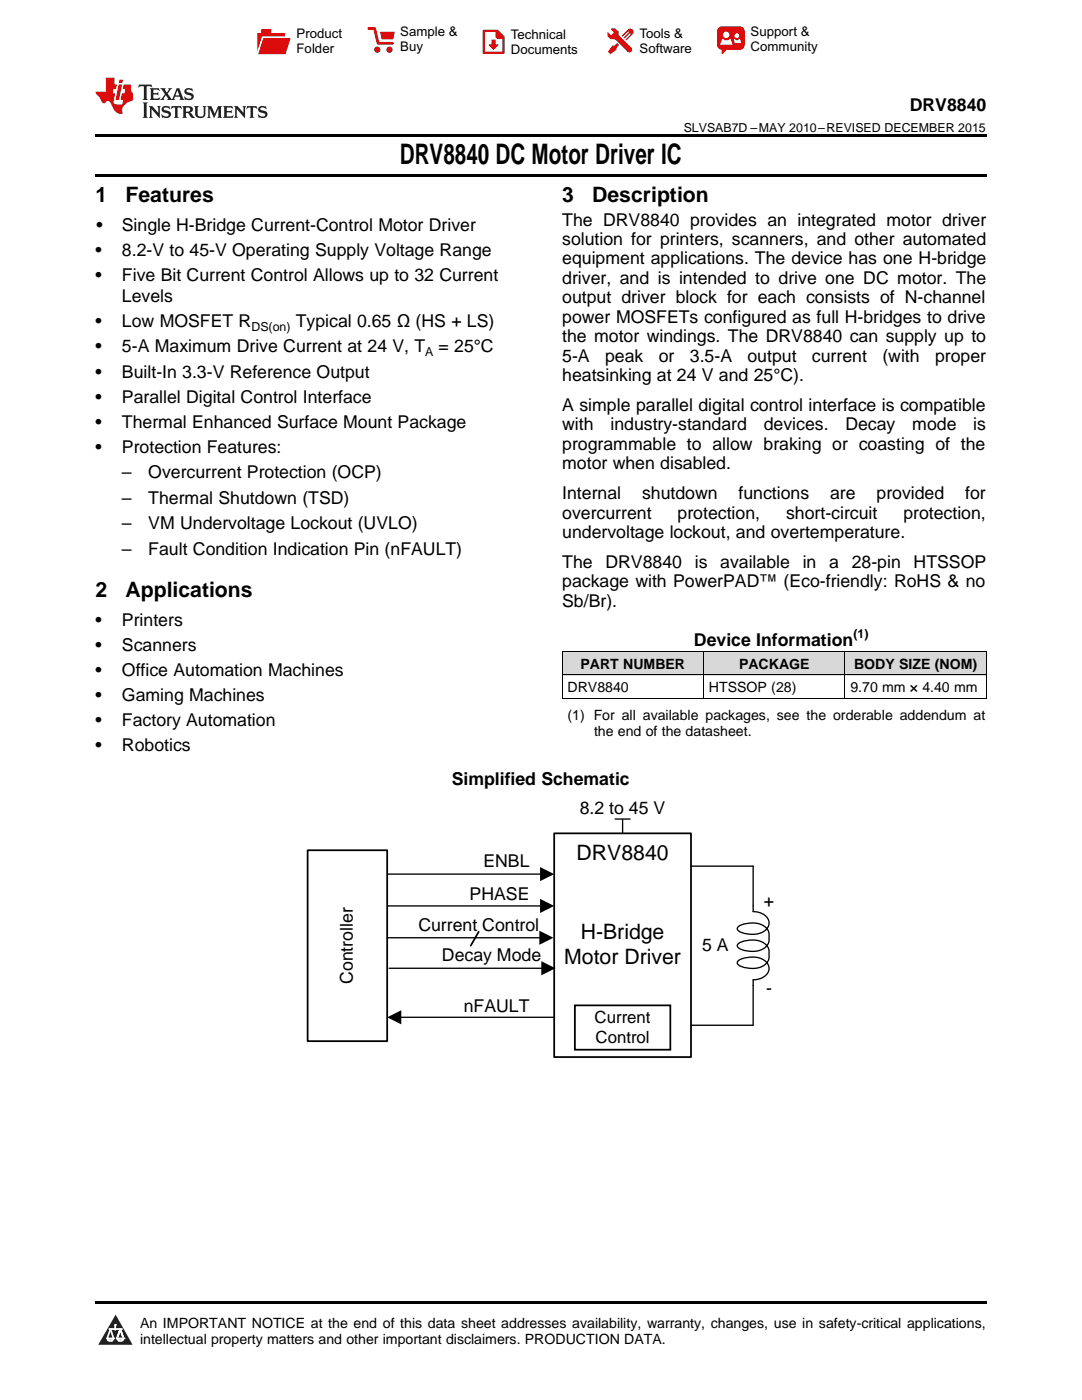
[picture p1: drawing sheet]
<svg xmlns="http://www.w3.org/2000/svg" width="216mm" height="279mm" viewBox="0 0 216 279" stroke-linecap="round" stroke-linejoin="round" font-family="sans-serif">
<defs><g id="words">
<text font-size="5.6" x="79.8" y="32.8">DRV8840 DC Motor Driver IC</text>
<g font-size="4.2">
<text x="19" y="40.4">1</text>
<text x="25" y="40.4">Features</text>
<text x="112.2" y="40.4">3</text>
<text x="118.2" y="40.4">Description</text>
<text x="19" y="119.1">2</text>
<text x="25" y="119.1">Applications</text>
<text x="115.1" y="171.5">DRV8840</text>
<text x="115.9" y="187.4">H-Bridge</text>
<text x="112.6" y="192.4">Motor Driver</text>
</g>
<g font-size="3.5">
<text x="181.5" y="22.2">DRV8840</text>
<text x="19.2" y="46.1">•</text>
<text x="24.3" y="46.1">Single H-Bridge Current-Control Motor Driver</text>
<text x="112.2" y="45">The DRV8840 provides an integrated motor driver</text>
<text x="19" y="51.1">•</text>
<text x="24.3" y="51.1">8.2-V to 45-V Operating Supply Voltage Range</text>
<text x="112.2" y="48.9">solution for printers, scanners, and other automated</text>
<text x="112.2" y="52.8">equipment applications. The device has one H-bridge</text>
<text x="19" y="56.1">•</text>
<text x="24.3" y="56.1">Five Bit Current Control Allows up to 32 Current</text>
<text x="112.2" y="56.7">driver, and is intended to drive one DC motor. The</text>
<text x="19" y="65.3">•</text>
<text x="24.3" y="60.3">Levels</text>
<text x="24.3" y="65.3">Low MOSFET R</text>
<text x="59" y="65.3">Typical 0.65 Ω (HS + LS)</text>
<text x="112.2" y="60.5">output driver block for each consists of N-channel</text>
<text x="112.2" y="64.4">power MOSFETs configured as full H-bridges to drive</text>
<text x="19" y="70.3">•</text>
<text x="24.3" y="70.3">5-A Maximum Drive Current at 24 V, T</text>
<text x="87.5" y="70.3">= 25°C</text>
<text x="112.2" y="68.3">the motor windings. The DRV8840 can supply up to</text>
<text x="19" y="75.4">•</text>
<text x="24.3" y="75.4">Built-In 3.3-V Reference Output</text>
<text x="112.2" y="72.2">5-A</text>
<text x="112.2" y="76.1">heatsinking at 24 V and 25°C).</text>
<text x="120.7" y="72.2">peak</text>
<text x="131.5" y="72.2">or</text>
<text x="137.7" y="72.2">3.5-A</text>
<text x="149.2" y="72.2">output</text>
<text x="162" y="72.2">current</text>
<text x="176.1" y="72.2">(with</text>
<text x="186.6" y="72.2">proper</text>
<text x="19" y="80.4">•</text>
<text x="24.3" y="80.4">Parallel Digital Control Interface</text>
<text x="112.2" y="82">A simple parallel digital control interface is compatible</text>
<text x="19" y="85.4">•</text>
<text x="24.3" y="85.4">Thermal Enhanced Surface Mount Package</text>
<text x="112.2" y="85.9">with</text>
<text x="112.2" y="89.8">programmable to allow braking or coasting of the</text>
<text x="121.8" y="85.9">industry-standard</text>
<text x="152.4" y="85.9">devices.</text>
<text x="168.7" y="85.9">Decay</text>
<text x="182" y="85.9">mode</text>
<text x="194.2" y="85.9">is</text>
<text x="19" y="90.4">•</text>
<text x="24.3" y="90.4">Protection Features:</text>
<text x="24.3" y="95.5">–</text>
<text x="29.6" y="95.5">Overcurrent Protection (OCP)</text>
<text x="112.2" y="93.7">motor when disabled.</text>
<text x="24.3" y="100.5">–</text>
<text x="29.6" y="100.5">Thermal Shutdown (TSD)</text>
<text x="112.2" y="99.6">Internal</text>
<text x="128.1" y="99.6">shutdown</text>
<text x="147.4" y="99.6">functions</text>
<text x="165.6" y="99.6">are</text>
<text x="174.9" y="99.6">provided</text>
<text x="192.6" y="99.6">for</text>
<text x="24.3" y="105.6">–</text>
<text x="29.6" y="105.6">VM Undervoltage Lockout (UVLO)</text>
<text x="112.2" y="103.5">overcurrent</text>
<text x="112.2" y="107.4">undervoltage lockout, and overtemperature.</text>
<text x="135.2" y="103.5">protection,</text>
<text x="156.9" y="103.5">short-circuit</text>
<text x="180.3" y="103.5">protection,</text>
<text x="24.3" y="110.7">–</text>
<text x="29.6" y="110.7">Fault Condition Indication Pin (nFAULT)</text>
<text x="112.2" y="113.3">The</text>
<text x="120.8" y="113.3">DRV8840</text>
<text x="138.6" y="113.3">is</text>
<text x="143.7" y="113.3">available</text>
<text x="160.2" y="113.3">in</text>
<text x="165.5" y="113.3">a</text>
<text x="170" y="113.3">28-pin</text>
<text x="182.3" y="113.3">HTSSOP</text>
<text x="112.2" y="117.2">package with PowerPAD™ (Eco-friendly: RoHS &amp; no</text>
<text x="19" y="124.8">•</text>
<text x="24.3" y="124.8">Printers</text>
<text x="112.2" y="121.1">Sb/Br).</text>
<text x="19" y="129.9">•</text>
<text x="24.3" y="129.9">Scanners</text>
<text x="138.5" y="128.8">Device Information</text>
<text x="19" y="134.9">•</text>
<text x="24.3" y="134.9">Office Automation Machines</text>
<text x="19" y="139.9">•</text>
<text x="24.3" y="139.9">Gaming Machines</text>
<text x="19" y="144.9">•</text>
<text x="19" y="149.9">•</text>
<text x="24.3" y="144.9">Factory Automation</text>
<text x="24.3" y="149.9">Robotics</text>
<text x="90.1" y="156.6">Simplified Schematic</text>
<text x="115.7" y="162.4">8.2 to 45 V</text>
<text x="96.5" y="173.1">ENBL</text>
<text x="93.7" y="179.5">PHASE</text>
<text x="83.5" y="185.8">Current Control</text>
<text x="152.4" y="181">+</text>
<text x="88.2" y="191.8">Decay Mode</text>
<text x="140.1" y="189.9">5 A</text>
<text x="70.4" y="196.4" transform="rotate(-90 70.4 196.4)">Controller</text>
<text x="92.5" y="201.9">nFAULT</text>
<text x="152.9" y="198.5">-</text>
</g>
<g font-size="3.4">
<text x="118.6" y="204.1">Current</text>
<text x="118.8" y="208.1">Control</text>
</g>
<g font-size="2.8">
<text x="115.8" y="133.5">PART NUMBER</text>
<text x="147.5" y="133.5">PACKAGE</text>
<text x="170.4" y="133.5">BODY SIZE (NOM)</text>
<text x="113.2" y="138.1">DRV8840</text>
<text x="113.2" y="143.7">(1) For all available packages, see the orderable addendum at</text>
<text x="141.5" y="138.1">HTSSOP (28)</text>
<text x="169.7" y="138.1">9.70 mm × 4.40 mm</text>
<text x="118.5" y="146.8">the end of the datasheet.</text>
<text x="27.9" y="265">An IMPORTANT NOTICE at the end of this data sheet addresses availability, warranty, changes, use in safety-critical applications,</text>
<text x="27.9" y="268.2">intellectual property matters and other important disclaimers. PRODUCTION DATA.</text>
</g>
<g font-size="2.6">
<text x="59.2" y="7.6">Product</text>
<text x="59.2" y="10.6">Folder</text>
<text x="79.9" y="7.3">Sample &amp;</text>
<text x="79.9" y="10.2">Buy</text>
<text x="101.9" y="7.8">Technical</text>
<text x="101.9" y="10.8">Documents</text>
<text x="127.6" y="7.6">Tools &amp;</text>
<text x="127.6" y="10.6">Software</text>
<text x="149.8" y="7.2">Support &amp;</text>
<text x="149.8" y="10.2">Community</text>
</g>
<g font-size="2.5">
<text x="136.4" y="26.3">SLVSAB7D –MAY 2010–REVISED DECEMBER 2015</text>
<text x="50.2" y="66">DS(on)</text>
<text x="84.8" y="71">A</text>
<text x="170.3" y="127.4">(1)</text>
</g>
</g></defs>
<g fill="#d8d8d8">
<path d="M112.2 130.1h28.2v4.7h-28.2z"/>
<path d="M140.4 130.1h28.2v4.7h-28.2z"/>
<path d="M168.6 130.1h28.2v4.7h-28.2z"/>
</g>
<path d="M23.1 262.4l3.4 6h-6.9z" fill="#231f20"/>
<path d="M21.4 267.1h1.2l-.3 .5h-.3a.55 .55 0 0 1-.6-.5z" fill-rule="evenodd" fill="#fff"/>
<path d="M21.4 267.1h1.2l-.3 .5h-.3a.55 .55 0 0 1-.6-.5z" fill="none" stroke="#231f20" stroke-width=".34"/>
<path d="M21.4 267.1l1.2 .1-.3 .4h-.5z" fill="none" stroke="#fff" stroke-width=".34"/>
<path d="M23 265.3h.1" fill="none" stroke="#fff" stroke-width=".34"/>
<path d="M23 264.4v.9z" fill="#fff"/>
<path d="M23 264.4v.9z" fill="none" stroke="#fff" stroke-width=".34"/>
<circle cx="23" cy="264.4" r=".17" fill="#fff"/>
<path d="M21.9 265.2h.1" fill="none" stroke="#fff" stroke-width=".34"/>
<path d="M21.9 265.2h2.3z" fill="#fff"/>
<path d="M21.9 265.2h2.3z" fill="none" stroke="#fff" stroke-width=".34"/>
<circle cx="24.2" cy="265.2" r=".17" fill="#fff"/>
<path d="M23.3 267.1h.1" fill="none" stroke="#fff" stroke-width=".34"/>
<path d="M24 265.2l-.7 1.9z" fill="#fff"/>
<path d="M24 265.2l-.7 1.9z" fill="none" stroke="#fff" stroke-width=".34"/>
<path d="M24 265.2l.7 1.9z" fill="#fff"/>
<path d="M24 265.2l.7 1.9z" fill="none" stroke="#fff" stroke-width=".34"/>
<path d="M24.6 267.1h.1" fill="none" stroke="#fff" stroke-width=".34"/>
<circle cx="21.4" cy="267.1" r=".17" fill="#fff"/>
<path d="M22.1 265.2l-.7 1.9z" fill="#fff"/>
<path d="M22.1 265.2l-.7 1.9z" fill="none" stroke="#fff" stroke-width=".34"/>
<path d="M22.1 265.2l.5 1.9z" fill="#fff"/>
<path d="M22.1 265.2l.5 1.9z" fill="none" stroke="#fff" stroke-width=".34"/>
<circle cx="22.6" cy="267.1" r=".17" fill="#fff"/>
<path d="M23.4 267.1h1.3a.65 .65 0 0 1-.7 .5 .65 .65 0 0 1-.6-.5z" fill-rule="evenodd" fill="#fff"/>
<path d="M23.4 267.1h1.3a.65 .65 0 0 1-.7 .5 .65 .65 0 0 1-.6-.5z" fill="none" stroke="#231f20" stroke-width=".34"/>
<path d="M23.4 267.1h1.3l-.4 .5h-.6z" fill="none" stroke="#fff" stroke-width=".34"/>
<path d="M23.3 267.1h.1" fill="none" stroke="#fff" stroke-width=".34"/>
<circle cx="24.7" cy="267.1" r=".17" fill="#fff"/>
<path d="M19 259.7h177.8v.5h-177.8z" fill="#000"/>
<path d="M122.7 163.5h3M124.2 163.6v2.8" fill="none" stroke="#000" stroke-width=".26"/>
<path d="M110.6 166.3h27.3v44.7h-27.3z" fill-rule="evenodd" fill="#fff"/>
<path d="M110.6 166.3h27.3v44.7h-27.3z" fill="none" stroke="#000" stroke-width=".35"/>
<path d="M77.3 174.4h30.8M77.3 180.8h30.8M79.7 203h30.9" fill="none" stroke="#000" stroke-width=".26"/>
<path d="M107.8 173l2.8 1.4-2.8 1.5zM107.8 179.4l2.8 1.4-2.8 1.4zM77.3 203l2.8-1.4v2.8z" fill="#000"/>
<path d="M61.4 169.7h15.9v38.1h-15.9z" fill-rule="evenodd" fill="#fff"/>
<path d="M61.4 169.7h15.9v38.1h-15.9z" fill="none" stroke="#000" stroke-width=".35"/>
<path d="M114.7 200.6h19.1v8.9h-19.1z" fill-rule="evenodd" fill="#fff"/>
<path d="M95.5 186l-1.6 2.7M114.7 200.6h19.1v8.9h-19.1z" fill="none" stroke="#000" stroke-width=".35"/>
<path d="M137.9 172.9h12.4v9a2.92 2.92 0 0 1 3.2 2.3 2.76 2.76 0 0 1-3.2 2.3 4.8 4.8 0 0 1-3.1-.9l-.1-.3a1.69 1.69 0 0 1 1.6-.9 4.3 4.3 0 0 1 4.4 1.1 2.87 2.87 0 0 1 0 3.1 2.87 2.87 0 0 1-2.8 1.3 4.8 4.8 0 0 1-3.1-.9l-.1-.3a1.69 1.69 0 0 1 1.6-.9 4.3 4.3 0 0 1 4.4 1.1 2.87 2.87 0 0 1 0 3.1 2.87 2.87 0 0 1-2.8 1.3 4.8 4.8 0 0 1-3.1-.9l-.1-.3a1.69 1.69 0 0 1 1.6-.9 4.3 4.3 0 0 1 4.4 1.1 2 2 0 0 1-1.4 3l-1.4 .2v9.1h-12.4M77.3 187.1h30.7M77.7 193.2h30.7" fill="none" stroke="#000" stroke-width=".26"/>
<path d="M107.6 185.7l2.8 1.4-2.8 1.5zM108 191.8l2.8 1.4-2.8 1.4z" fill="#000"/>
<path d="M19 34.8h177.8v.5h-177.8zM19 26.8h177.8v.6h-177.8zM112.2 139.4h.1zM168.5 139.4h.1zM196.7 139.4h.1z" fill="#000"/>
<path d="M112.2 139.4h84.6M112.2 134.7h84.6M112.2 130.1h84.6M112.2 130.1v9.3M140.4 130.1v9.3M168.6 130.1v9.3M196.8 130.1v9.3" fill="none" stroke="#000" stroke-width=".2"/>
<path d="M27.7 16.9l-.1 .6 .6-.3h.5v.2v2.2l-.2 .4h1l-.2-.4v-2.2v-.2h.5l.6 .3-.2-.6zM29.9 17.6l.2 .4v1.6l-.2 .4h1.9l.1-.6a1.09 1.09 0 0 1-1.3 .1v-.6h.6l.4 .2v-.7l-.2 .2h-.8v-.6l.2-.1a1.01 1.01 0 0 1 1 .3l-.1-.6zM32 17.6l.9 1.2-1 1.2h.9l-.2-.3 .5-.7 .5 .7-.3 .3h1.7l-.2-.3 .1-.4h1l.1 .4-.2 .3h1l-.3-.4-.7-2h-.5l-1 2.2-.8-1.1 .9-1.1h-.9l.2 .2-.4 .7-.4-.7 .2-.2zM35.4 18l.4 1h-.8zM37 17.7a.66 .66 0 0 0-.2 .8 .66 .66 0 0 0 .6 .4l.7 .2 .1 .2a.8 .8 0 0 1-.7 .4 .8 .8 0 0 1-.7-.5l.1 .8 .2-.2a.94 .94 0 0 0 1.1 .1 .94 .94 0 0 0 .4-.9 1.48 1.48 0 0 0-1.3-.6v-.4a1.1 1.1 0 0 1 1.2 .2l-.2-.6-.2 .1-.5-.1zM28.5 20.4l.2 .4v2.3l-.2 .4h1l-.2-.4v-2.3l.2-.4zM29.7 21.2l.2 .4v1.5l-.2 .4h.8l-.3-.4 .1-1.3 1.6 1.8v-2l.2-.4h-.7l.2 .2v1.1l-1.2-1.3zM32.5 21.3a.66 .66 0 0 0-.2 .8 .66 .66 0 0 0 .6 .4l.6 .2 .2 .2a.8 .8 0 0 1-.8 .4 .8 .8 0 0 1-.7-.5l.2 .7 .2-.1a.94 .94 0 0 0 1 .1 .94 .94 0 0 0 .5-1 1.47 1.47 0 0 0-1.3-.6l-.1-.3a1.1 1.1 0 0 1 1.3 .2l-.2-.6-.2 .1-.5-.2zM34.3 21.2l-.2 .6a.64 .64 0 0 1 .8-.3v1.6l-.2 .4h1l-.3-.4 .1-1.6a.66 .66 0 0 1 .8 .3l-.2-.6zM36.3 21.2l.3 .4v1.5l-.3 .4h1l-.2-.2v-.7h.5l.1 .1a.8 .8 0 0 0 1.2 .7l-1-1a.62 .62 0 0 0 .6-.5 .62 .62 0 0 0-.6-.7zM37.1 21.5h.1a.48 .48 0 0 1 .6 0 .48 .48 0 0 1 .1 .6l-.2 .1-.6 .1zM38.7 21.2l.2 .2a2.29 2.29 0 0 0 .4 2 1.05 1.05 0 0 0 1.7-.7v-1.3l.2-.2h-.8l.2 .4v1.1a.61 .61 0 0 1-.6 .6 .61 .61 0 0 1-.6-.6v-1.1l.3-.4zM41.3 21.2l.3 .4v1.5l-.3 .4h.8l-.2-.4v-1.4l.8 1.9 .9-1.9v1.4l-.2 .4h.9l-.2-.4v-1.5l.2-.4h-.8l-.7 1.5-.6-1.5zM44.5 21.2l.2 .4v1.5l-.2 .4h1.9l.2-.6a1.1 1.1 0 0 1-1.4 .2v-.7h.6l.4 .2v-.6l-.2 .1-.8 .1v-.6l.2-.1a1.02 1.02 0 0 1 1.1 .2l-.2-.5zM46.7 21.2l.2 .4v1.5l-.2 .4h.8l-.3-.4 .1-1.3 1.6 1.8v-2l.2-.4h-.7l.2 .2v1.1l-1.2-1.3zM49.3 21.2l-.1 .6a.64 .64 0 0 1 .8-.3v1.6l-.3 .4h1l-.2-.4v-1.6a.66 .66 0 0 1 .8 .3l-.1-.6zM51.7 21.3a.66 .66 0 0 0-.2 .7 .66 .66 0 0 0 .7 .5l.6 .2 .1 .2a.8 .8 0 0 1-.7 .4 .8 .8 0 0 1-.7-.5l.1 .7 .2-.1a.94 .94 0 0 0 1.1 .1 .94 .94 0 0 0 .4-1 1.48 1.48 0 0 0-1.2-.6l-.1-.3a1.1 1.1 0 0 1 1.2 .2l-.2-.6-.1 .1-.6-.2z" fill="#231f20"/>
<path d="M21.1 15.5v2.8h-2v.4l.9 .9a.96 .96 0 0 0 1 1 .59 .59 0 0 1 .5-.4 .59 .59 0 0 1 .5 .3l.4 .8a1.61 1.61 0 0 0 2.1 1.3 1.63 1.63 0 0 1 1.1-2.2l.9-.3v-1.5a1.6 1.6 0 0 1-.4-1.7h-1.4l-.2 .9h.5l-.2 .8h-.5l-.2 1v.3h.5l-.2 .9h-.7a.74 .74 0 0 1-1-.6l.3-1.6h-.5l.2-.8h.5l.1-.9h-.4v-1.4zM23.7 16.9l-.7 3h.8l.6-3zM23.8 15.9l-.1 .7h.7l.2-.7z" fill="#ee1d23"/>
<g fill="#d60000">
<path d="M52.1 5.8h2v.8h2.8v4.2h-5.5v-4.2h.7z" fill-rule="evenodd"/>
<path d="M52.4 7.5h5.6l-1 3.3h-5.6z" fill-rule="evenodd"/>
</g>
<path d="M52.4 7.4h5.7l-.1 .1h-5.5l-1.1 3.3z" fill-rule="evenodd" fill="#fff"/>
<path d="M52.4 7.4h5.7l-.1 .1h-5.5l-1.1 3.3z" fill="none" stroke="#fff" stroke-width=".2"/>
<path d="M73.6 5.7h1.1l.7 2.9h2.9" fill="none" stroke="#d60000" stroke-width=".55"/>
<g fill="#d60000">
<path d="M75.8 6.3h3l-.4 1.6h-2.2z" fill-rule="evenodd"/>
<circle cx="75.3" cy="9.9" r=".62"/>
<circle cx="77.7" cy="9.9" r=".62"/>
</g>
<path d="M96.5 6.2h2.7l1.3 1.2v3.1h-4z" fill="none" stroke="#d60000" stroke-width=".44"/>
<g fill="#d60000">
<path d="M98.1 7.9h.8v1h.5l-.9 1.1-1-1v-.1h.6z" fill-rule="evenodd"/>
<path d="M98.9 6.2h.3l1.3 1.2v.4h-1.3l-.3-.4z" fill-rule="evenodd"/>
<path d="M121.9 5.7h.8l.7 .6 .1 .7 2.5 2.5-.8 .8-2.3-2.3-1.1-.2-.6-.6v-.8l.7 .6 .5-.4v-.2l-.5-.5z" fill-rule="evenodd"/>
<path d="M122.2 9.1h.4l.5-.5 .4 .4-.5 .5v.4l-1.2 .9-.5-.5z" fill-rule="evenodd"/>
<path d="M125.3 5.9a.67 .67 0 0 1 .9 0 .67 .67 0 0 1 0 .9z" fill-rule="evenodd"/>
<path d="M125.3 5.9l.9 .9-1.2 1.2h-.2v-.2l1-.9v-.2h-.2l-.9 1h-.2v-.2l.9-1 .1-.2h-.3l-.9 1h-.2v-.2z" fill-rule="evenodd"/>
<circle cx="125.6" cy="9.9" r=".54"/>
</g>
<path d="M123.3 6.3v.7" fill="none" stroke="#d60000" stroke-width=".2"/>
<g fill="#d60000">
<path d="M143.4 5.5l.6-.2h3.6a.95 .95 0 0 1 1 .9v2.8a.95 .95 0 0 1-1 .9h-3.6a.95 .95 0 0 1-.9-.9v-2.8z" fill-rule="evenodd"/>
<path d="M144 9.9h.9l-.7 .9h-.2z" fill-rule="evenodd"/>
</g>
<g fill="#fff">
<path d="M146.6 8.6h1.3z"/>
<path d="M144.1 7.8h.3l.1 .2h.8l.2-.2h.3l.4 1.1h-2.5z" fill-rule="evenodd"/>
<path d="M146.4 7.8h.3l.1 .2h.5l.2-.2h.2l.2 .8h-1.3z" fill-rule="evenodd"/>
<circle cx="144.9" cy="6.9" r=".65"/>
<circle cx="147" cy="7.1" r=".48"/>
</g>
<use href="#words"/>
</svg>
